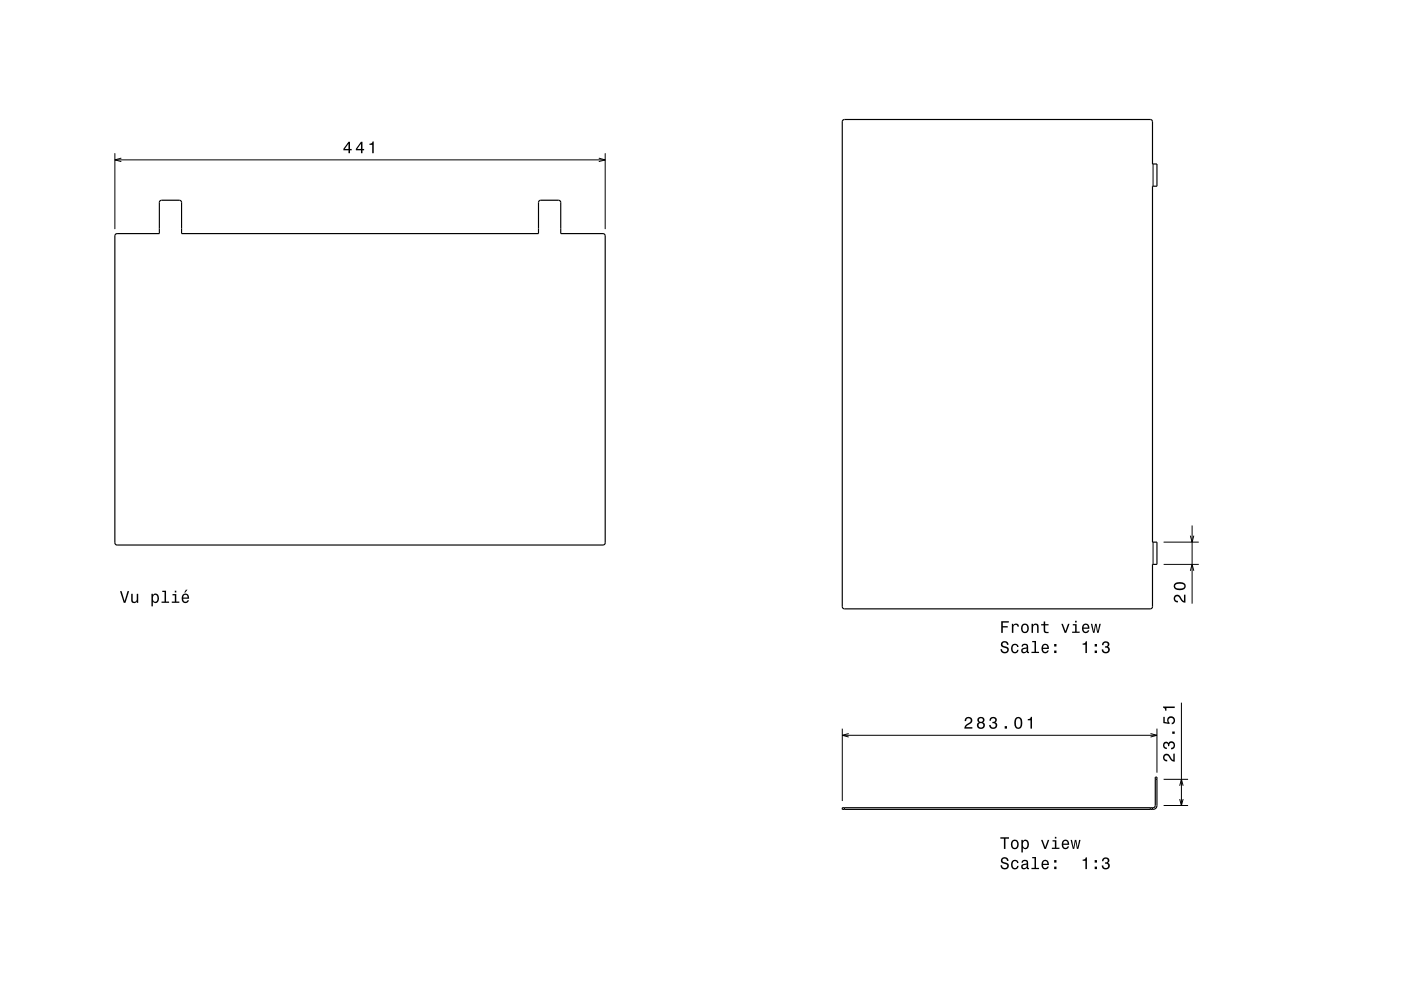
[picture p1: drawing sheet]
<svg xmlns="http://www.w3.org/2000/svg" width="420mm" height="297mm" viewBox="0 0 420 297" stroke-linecap="round" stroke-linejoin="round" font-family="sans-serif">
<g fill="none" stroke="#000" stroke-width=".3">
<path d="M34.4 45.9v22.8M34.4 47.9h147M36.4 47.4l-2 .5 2 .5M179.5 47.4l1.9 .5-1.9 .5M181.4 45.9v22.8M345.7 49.1v6.7M357.4 157.5v23.4M345.7 162.5v6.6M348.8 169.1h10.6M348.8 162.5h10.6M356.9 160.5l.5 2 .5-2M356.9 171.1l.5-2 .5 2"/>
<path d="M252.5 218.4v21.7M254.4 219.8l-1.9 .6 1.9 .5M344.9 219.8l1.9 .6-1.9 .5M346.8 218.4v13.2M354.2 210.6v30.8M252.5 220.4h94.3M346.3 233.6h.5M348.8 233.6h7.4M353.7 239.5l.5 1.9 .5-1.9M353.7 235.5l.5-1.9 .5 1.9M253.2 242.1v.5M344.8 242.1v.5"/>
<path d="M348.8 241.4h7.4"/>
</g>
<path d="M252.7 36l.5-.2h91.7l.4 .2 .2 .5v12.6h1.3v6.7h-1.3v106.7h1.3v6.6h-1.3v12.7l-.2 .5-.5 .2h-91.7l-.4-.2-.2-.5v-145.3zM34.7 70.2l.4-.2h12.7v-9.4l.2-.4 .4-.2h5.4l.6 .4v9.6h107l.1-9.6 .6-.4 5.6 .1 .4 .6v9.3h12.7l.5 .2 .1 .5v92.3l-.6 .3h-146l-.4-.6v-92zM252.5 242.1h93.2l.4-.2 .2-.4v-8.6h.5v8.5a1.16 1.16 0 0 1-1.1 1.2h-93.2zM345.5 242.1v.5" fill="none" stroke="#000" stroke-width=".35"/>
<g fill="#000">
<path d="M104.5 42.5l-1.6 2.1v.4h1.6v.9h.4v-.9h.5v-.4h-.5v-2.1zM104.5 43.1v1.5h-1.1zM108.2 42.5l-1.5 2.1v.4h1.5v.9h.5v-.9h.5v-.4h-.5v-2.1zM108.2 43.1v1.5h-1.1zM110.8 43.1v.3h.8v2.5h.4v-3.5h-.3a.77 .77 0 0 1-.9 .7z" fill-rule="evenodd"/>
<path d="M36 177.2l1.1 3.5h.5l1.1-3.5h-.5l-.8 2.9-.9-2.9zM39.3 178v1.7a.89 .89 0 0 0 .6 1 .89 .89 0 0 0 1.1-.4v.4h.4v-2.7h-.4v1.5a.65 .65 0 0 1-.4 .8 .65 .65 0 0 1-.8-.3v-2zM45.4 178v3.7h.4v-1.4a.93 .93 0 0 0 1 .4 .93 .93 0 0 0 .8-.8 1.28 1.28 0 0 0 0-1.4 1.28 1.28 0 0 0-1.4-.5l-.4 .4v-.4zM46 178.5a.63 .63 0 0 1 .7-.2 .63 .63 0 0 1 .5 .6v.4a.84 .84 0 0 1-.7 1.1 1.18 1.18 0 0 1-.5-1.9zM48.6 177v.4h.7v2.9h-.9v.4h2.3v-.4h-.9v-3.3zM51.7 178.1v.3h.7v1.9h-.9v.4h2.3v-.4h-1v-2.2zM52.4 177v.6h.5v-.6zM55.7 176.7l-.5 .9h.3l.7-.9zM54.8 178.2a1.46 1.46 0 0 0-.3 1.7 1.46 1.46 0 0 0 1.5 .8l.6-.8h-.4l-.6 .5a.75 .75 0 0 1-.7-1h1.8a1.17 1.17 0 0 0-.5-1.3 1.17 1.17 0 0 0-1.4 .1zM55.1 178.5l.2-.2a.67 .67 0 0 1 .7 .1 .67 .67 0 0 1 .2 .7h-1.3z" fill-rule="evenodd"/>
<path d="M300.2 186.2v3.5h.4v-1.6h1.5v-.5h-1.5v-1h1.8v-.4zM303.4 187v2.7h.4v-1.6a.66 .66 0 0 1 .4-.8 .66 .66 0 0 1 .8 .3v.2h.5a.89 .89 0 0 0-.7-.9 .89 .89 0 0 0-1 .5v-.4zM306.4 187.2a1.45 1.45 0 0 0-.2 1.8 1.45 1.45 0 0 0 1.6 .7 1.45 1.45 0 0 0 .6-1.8 1.45 1.45 0 0 0-1.6-.9zM306.7 187.5a.67 .67 0 0 1 .7-.2 .67 .67 0 0 1 .5 .6 .93 .93 0 0 1 0 1 .93 .93 0 0 1-.9 .4 1.36 1.36 0 0 1-.3-1.8zM309.3 187v2.7h.4v-1.6a.63 .63 0 0 1 .5-.8 .63 .63 0 0 1 .7 .7v1.7h.5v-1.8a.89 .89 0 0 0-.7-1 .89 .89 0 0 0-1 .5v-.4zM312.9 186.3v.7h-.8v.4h.8v1.8a1.05 1.05 0 0 0 1.4 .5v-.3a.68 .68 0 0 1-1-.4v-1.6h1v-.4h-1v-.7zM318.2 187l1 2.7h.4l1-2.7h-.4l-.8 2.1-.8-2.1zM321.6 187v.4h.7v1.9h-.9v.4h2.3v-.4h-.9v-2.3zM322.3 186v.6h.5v-.6zM324.7 187.2a1.46 1.46 0 0 0-.3 1.7 1.46 1.46 0 0 0 1.5 .8l.7-.8h-.5l-.6 .5a.76 .76 0 0 1-.7-1h1.8a1.17 1.17 0 0 0-.5-1.3 1.17 1.17 0 0 0-1.4 .1zM325 187.5l.2-.2a.67 .67 0 0 1 .7 .1 .67 .67 0 0 1 .2 .7h-1.3zM327 187l.7 2.7h.4l.4-2.3 .4 2.3h.4l.7-2.7h-.4l-.5 2.3-.4-2.3h-.4l-.4 2.3-.5-2.3z" fill-rule="evenodd"/>
<path d="M300.3 192.4a.96 .96 0 0 0-.2 1.1 .96 .96 0 0 0 .9 .6l.4 .1a.64 .64 0 0 1 .5 .9 .64 .64 0 0 1-1 .2l-.5-.7h-.5a1.21 1.21 0 0 0 1.5 1.2 1.21 1.21 0 0 0 .8-1.8l-.8-.3a.72 .72 0 0 1-.9-.6 .7 .7 0 0 1 .8-.6 .7 .7 0 0 1 .6 .8l.5-.1a1.19 1.19 0 0 0-.8-1 1.19 1.19 0 0 0-1.3 .2zM303.4 193.3a1.45 1.45 0 0 0-.2 1.7 1.45 1.45 0 0 0 1.5 .7l.6-.5 .1-.5h-.5l-.4 .7a1.01 1.01 0 0 1-.9-1 1.01 1.01 0 0 1 .9-1.1l.4 .6h.4a1.09 1.09 0 0 0-.7-1 1.09 1.09 0 0 0-1.2 .4zM306.5 193.1l-.3 .7h.4a.55 .55 0 0 1 .7-.5 .55 .55 0 0 1 .4 .7l-.2 .1a.91 .91 0 0 0-1.3 .5 .91 .91 0 0 0 .7 1.2l.9-.4 .1 .3h.6v-.3l-.3-.1v-1.6a1.02 1.02 0 0 0-1.7-.6zM306.7 194.7l1.1-.4a.77 .77 0 0 1-.2 .9 .77 .77 0 0 1-.9 .1zM309.4 192.1v.4h.7v2.8h-.9v.4h2.3v-.4h-.9v-3.2zM312.5 193.3a1.45 1.45 0 0 0-.2 1.6 1.45 1.45 0 0 0 1.4 .8l.7-.8h-.4l-.6 .5a.76 .76 0 0 1-.7-.9h1.8a1.17 1.17 0 0 0-.5-1.4 1.17 1.17 0 0 0-1.5 .2zM312.9 193.5l.2-.1a.67 .67 0 0 1 .7 .1 .67 .67 0 0 1 .2 .6h-1.3zM316 195v.7h.7v-.7zM316 193v.8h.7v-.8z" fill-rule="evenodd"/>
<path d="M324.6 192.9v.3h.8v2.5h.4v-3.5h-.3a.77 .77 0 0 1-.9 .7zM328.2 195v.7h.7v-.7zM328.2 193v.8h.7v-.8zM330.7 192.5l-.3 .9h.4a.62 .62 0 0 1 .3-.8 .62 .62 0 0 1 .8 .3 .62 .62 0 0 1-.2 .8h-.5v.4a.72 .72 0 0 1 1 .4 .72 .72 0 0 1-.5 1 .72 .72 0 0 1-.9-.6l-.1-.3h-.4a1.18 1.18 0 0 0 1.5 1.2 1.18 1.18 0 0 0 .6-1.8l-.2-.2a1.01 1.01 0 0 0 0-1.5 1.01 1.01 0 0 0-1.5 .2z" fill-rule="evenodd"/>
<path d="M352.1 178.5a1.2 1.2 0 0 0-.2 1.4 1.2 1.2 0 0 0 1.2 .6v-.4a.7 .7 0 0 1-.8-.5 .7 .7 0 0 1 .5-.9 .7 .7 0 0 1 .8 .5l.2 .3a1.63 1.63 0 0 0 1.6 1.1v-2.4h-.5v1.9l-.4-.3-1-1.4a1.1 1.1 0 0 0-1.4 .1zM352.3 174.8a1.13 1.13 0 0 0-.4 1.2 1.13 1.13 0 0 0 1 .8 1.9 1.9 0 0 0 2.6-1.1 2.03 2.03 0 0 0-3.2-.9zM352.4 175.3a2.38 2.38 0 0 1 2.6 0v.7a2.37 2.37 0 0 1-2.6 0z" fill-rule="evenodd"/>
<path d="M289.5 215.2l-.3 .9h.4a.7 .7 0 0 1 .6-.8 .7 .7 0 0 1 .8 .5 .7 .7 0 0 1-.5 .8l-.3 .2a1.63 1.63 0 0 0-1.1 1.6h2.4v-.5h-1.9l.9-.8a1.17 1.17 0 0 0 .9-1.6 1.17 1.17 0 0 0-1.9-.3zM293.3 215.1l-.2 .3a.8 .8 0 0 0 .3 1.1 1.09 1.09 0 0 0-.1 1.6 1.09 1.09 0 0 0 1.6 0 1.09 1.09 0 0 0-.2-1.6 .95 .95 0 0 0 .3-1.4 .95 .95 0 0 0-1.4-.2zM293.3 217.4a.75 .75 0 0 1 1.5 0 .75 .75 0 0 1-1.5 0zM293.5 215.8a.59 .59 0 0 1 1.1 0 .59 .59 0 0 1-1.1 0zM296.9 215.1l-.3 .9h.5a.62 .62 0 0 1 .3-.8 .62 .62 0 0 1 .8 .3 .62 .62 0 0 1-.2 .8h-.5v.4a.72 .72 0 0 1 .9 .5 .72 .72 0 0 1-.4 .9 .72 .72 0 0 1-.9-.5l-.1-.3h-.5a1.18 1.18 0 0 0 1.6 1.2 1.18 1.18 0 0 0 .5-1.9l-.2-.1a1.01 1.01 0 0 0 0-1.5 1.01 1.01 0 0 0-1.5 .1zM301.2 217.6v.8h.7v-.8zM304.4 215.3a2.02 2.02 0 0 0 .9 3.2 2.03 2.03 0 0 0 .9-3.2 1.11 1.11 0 0 0-1.8 0zM304.9 215.3h.7a2.37 2.37 0 0 1 0 2.7h-.7a2.38 2.38 0 0 1 0-2.7zM308.1 215.5v.4h.8v2.5h.5v-3.6h-.4a.77 .77 0 0 1-.9 .7z" fill-rule="evenodd"/>
<path d="M348.9 226.2a1.2 1.2 0 0 0-.2 1.3 1.2 1.2 0 0 0 1.2 .7v-.5a.7 .7 0 0 1-.8-.5 .7 .7 0 0 1 .5-.8 .7 .7 0 0 1 .8 .5l.2 .3a1.63 1.63 0 0 0 1.6 1.1v-2.4h-.5v1.9l-.4-.3-.7-1.2a1.11 1.11 0 0 0-1.7-.1zM348.9 222.6a1.17 1.17 0 0 0-.2 1.2 1.17 1.17 0 0 0 1.1 .7v-.4a.62 .62 0 0 1-.8-.4 .62 .62 0 0 1 .3-.8 .62 .62 0 0 1 .8 .2l.1 .5h.4a.74 .74 0 0 1 .6-.9 .74 .74 0 0 1 .8 .7 .74 .74 0 0 1-.9 .7v.5a1.18 1.18 0 0 0 1.2-1.5 1.18 1.18 0 0 0-1.9-.6l-.1 .2a.86 .86 0 0 0-1.4-.1zM351.4 219.2v.7h.8v-.7zM348.8 214.8v1.9l1.8 .3v-.4a.8 .8 0 0 1-.2-1.2 .8 .8 0 0 1 1.2 0 .8 .8 0 0 1-.3 1.2v.5a1.21 1.21 0 0 0 1-1.5 1.21 1.21 0 0 0-1.6-.8 1.21 1.21 0 0 0-.6 1.7l-.9-.1v-1.6zM348.7 211.7v.4a.77 .77 0 0 1 .6 .9h.4v-.8h2.5v-.5z" fill-rule="evenodd"/>
<path d="M300.3 257.2a.96 .96 0 0 0-.2 1.1 .96 .96 0 0 0 .9 .6l.4 .1a.64 .64 0 0 1 .5 .9 .64 .64 0 0 1-1 .2l-.5-.8h-.5a1.21 1.21 0 0 0 1.5 1.3 1.21 1.21 0 0 0 .8-1.8l-.8-.3a.72 .72 0 0 1-.9-.6 .7 .7 0 0 1 .8-.6 .7 .7 0 0 1 .6 .7h.5a1.19 1.19 0 0 0-.8-1.1 1.19 1.19 0 0 0-1.3 .3zM303.4 258.1a1.45 1.45 0 0 0-.2 1.6 1.45 1.45 0 0 0 1.5 .8l.6-.5 .1-.5h-.5l-.4 .6a1.02 1.02 0 0 1-.9-1 1.02 1.02 0 0 1 .9-1l.4 .6h.4a1.09 1.09 0 0 0-.7-1 1.09 1.09 0 0 0-1.2 .4zM306.5 257.9l-.3 .7h.4a.55 .55 0 0 1 .7-.6 .55 .55 0 0 1 .4 .8h-.2a.91 .91 0 0 0-1.3 .6 .91 .91 0 0 0 .7 1.2l.9-.5 .1 .3 .6 .1v-.4h-.3v-1.6a1.02 1.02 0 0 0-1.7-.6zM306.7 259.4l1.1-.3a.77 .77 0 0 1-.2 .9 .77 .77 0 0 1-.9 .1zM309.4 256.9v.3h.7v2.9h-.9v.4h2.3v-.4h-.9v-3.2zM312.5 258.1a1.45 1.45 0 0 0-.2 1.6 1.45 1.45 0 0 0 1.4 .8l.7-.8h-.4l-.6 .5a.76 .76 0 0 1-.7-1h1.8a1.17 1.17 0 0 0-.5-1.3 1.17 1.17 0 0 0-1.5 .2zM312.9 258.3l.2-.2a.67 .67 0 0 1 .7 .1 .67 .67 0 0 1 .2 .7h-1.3zM316 259.7v.8h.7v-.8zM316 257.8v.7h.7v-.7z" fill-rule="evenodd"/>
<path d="M299.9 250.9v.5h1.1v3h.4v-3h1.1v-.5zM303.4 252a1.45 1.45 0 0 0-.3 1.7 1.45 1.45 0 0 0 1.6 .7 1.45 1.45 0 0 0 .7-1.8 1.45 1.45 0 0 0-1.7-.9zM303.7 252.3a.67 .67 0 0 1 .7-.3 .67 .67 0 0 1 .5 .6 .93 .93 0 0 1 0 1.1 .93 .93 0 0 1-1 .4 1.36 1.36 0 0 1-.2-1.8zM306.2 251.7v3.8h.4v-1.5a.93 .93 0 0 0 1 .5 .93 .93 0 0 0 .8-.8 1.27 1.27 0 0 0 0-1.5 1.27 1.27 0 0 0-1.4-.5l-.4 .4v-.4zM306.8 252.3a.63 .63 0 0 1 .7-.3 .63 .63 0 0 1 .5 .6v.5a.84 .84 0 0 1-.7 1 1.18 1.18 0 0 1-.5-1.8zM312.1 251.7l1 2.7h.5l1-2.7h-.5l-.8 2.2-.7-2.2zM315.5 251.8v.4h.7v1.9h-.9v.3h2.3v-.3h-.9v-2.3zM316.2 250.8v.5h.5v-.5zM318.6 252a1.46 1.46 0 0 0-.3 1.6 1.46 1.46 0 0 0 1.5 .9l.7-.8h-.5l-.6 .4a.75 .75 0 0 1-.6-.9h1.7a1.17 1.17 0 0 0-.5-1.4 1.17 1.17 0 0 0-1.4 .2zM318.9 252.2l.3-.1a.67 .67 0 0 1 .6 .1 .67 .67 0 0 1 .3 .6h-1.3zM321 251.7l.6 2.7h.4l.4-2.3 .4 2.3h.5l.6-2.7h-.4l-.4 2.3-.4-2.3h-.5l-.4 2.3-.4-2.3z" fill-rule="evenodd"/>
<path d="M324.6 257.6v.4h.8v2.5h.4v-3.6h-.3a.77 .77 0 0 1-.9 .7zM328.2 259.7v.8h.7v-.8zM328.2 257.8v.7h.7v-.7zM330.7 257.3l-.3 .8h.4a.62 .62 0 0 1 .3-.8 .62 .62 0 0 1 .8 .3 .62 .62 0 0 1-.2 .8l-.5 .1v.4a.72 .72 0 0 1 1 .4 .72 .72 0 0 1-.5 .9 .72 .72 0 0 1-.9-.5l-.1-.3h-.4a1.18 1.18 0 0 0 1.5 1.2 1.18 1.18 0 0 0 .6-1.9l-.2-.1a1.01 1.01 0 0 0 0-1.5 1.01 1.01 0 0 0-1.5 .2z" fill-rule="evenodd"/>
</g>
</svg>
